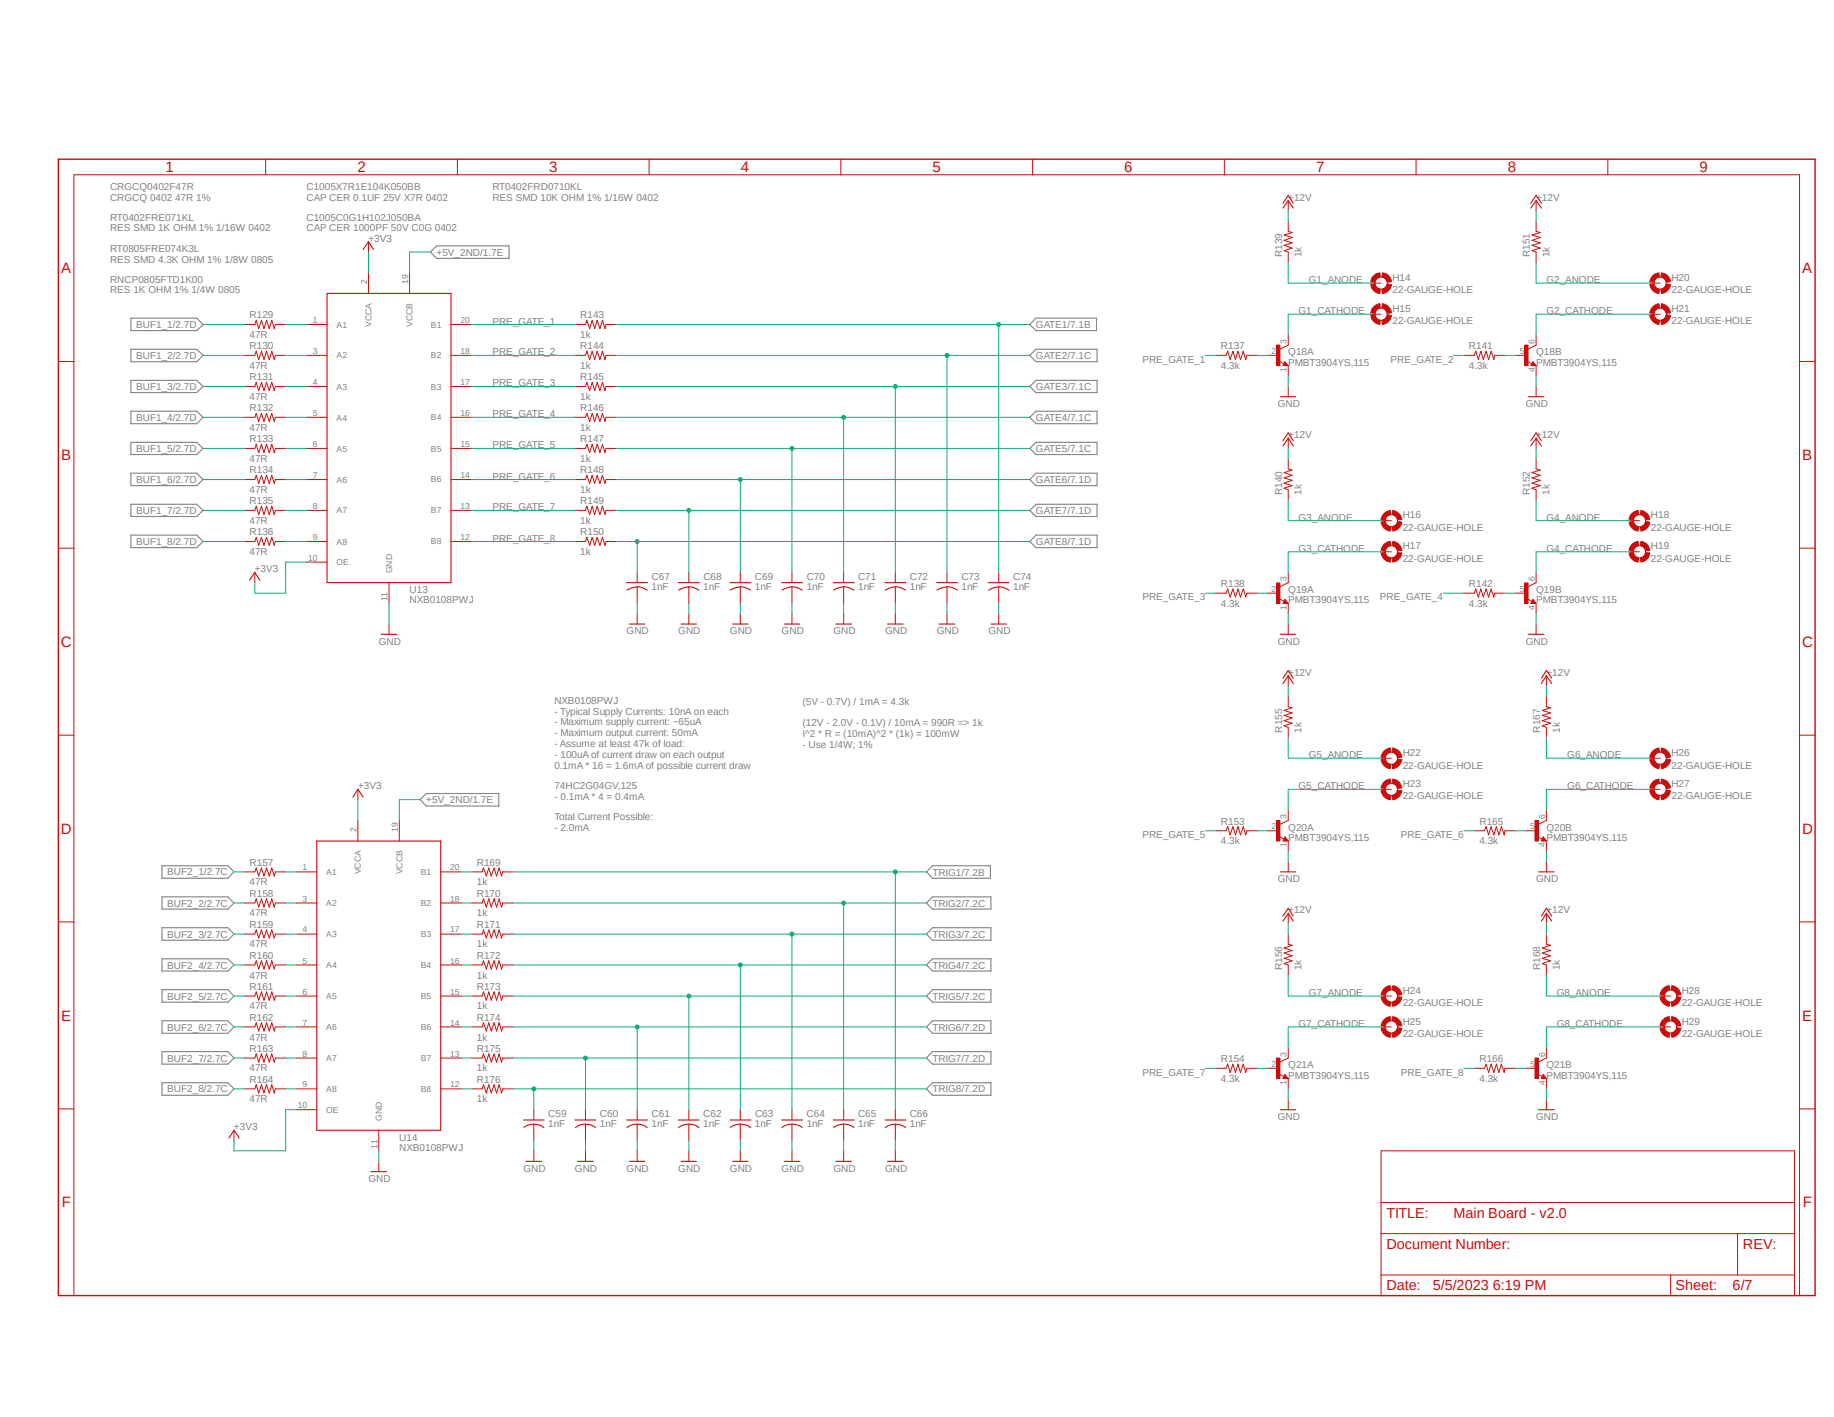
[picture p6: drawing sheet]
<svg xmlns="http://www.w3.org/2000/svg" width="279mm" height="216mm" viewBox="0 0 279 216" stroke-linecap="round" stroke-linejoin="round" font-family="sans-serif">
<defs><g id="words">
<g font-size="2.3" fill="#c90d0c">
<text x="25.2" y="26.2">1</text>
<text x="54.4" y="26.2">2</text>
<text x="83.7" y="26.2">3</text>
<text x="112.9" y="26.2">4</text>
<text x="142.1" y="26.2">5</text>
<text x="171.3" y="26.2">6</text>
<text x="200.5" y="26.2">7</text>
<text x="229.7" y="26.2">8</text>
<text x="258.9" y="26.2">9</text>
<text x="9.3" y="41.7">A</text>
<text x="274.6" y="41.7">A</text>
<text x="9.3" y="70.1">B</text>
<text x="274.6" y="70.1">B</text>
<text x="9.3" y="98.6">C</text>
<text x="274.5" y="98.6">C</text>
<text x="9.3" y="127">D</text>
<text x="274.5" y="127">D</text>
<text x="9.3" y="155.5">E</text>
<text x="274.6" y="155.5">E</text>
<text x="9.4" y="184">F</text>
<text x="274.7" y="184">F</text>
</g>
<g font-size="2.2" fill="#c90d0c">
<text x="211.2" y="185.6">TITLE:</text>
<text x="221.4" y="185.6">Main Board - v2.0</text>
<text x="211.2" y="190.3">Document Number:</text>
<text x="265.5" y="190.3">REV:</text>
<text x="211.2" y="196.6">Date:</text>
<text x="218.3" y="196.6">5/5/2023 6:19 PM</text>
<text x="255.3" y="196.6">Sheet:</text>
<text x="264" y="196.6">6/7</text>
</g>
<g font-size="1.5" fill="#808080">
<text x="16.8" y="28.9">CRGCQ0402F47R</text>
<text x="46.7" y="28.9">C1005X7R1E104K050BB</text>
<text x="75" y="28.9">RT0402FRD0710KL</text>
<text x="16.8" y="30.6">CRGCQ 0402 47R 1%</text>
<text x="16.8" y="33.6">RT0402FRE071KL</text>
<text x="16.8" y="35.3">RES SMD 1K OHM 1% 1/16W 0402</text>
<text x="46.7" y="30.6">CAP CER 0.1UF 25V X7R 0402</text>
<text x="46.7" y="33.6">C1005C0G1H102J050BA</text>
<text x="46.7" y="35.3">CAP CER 1000PF 50V C0G 0402</text>
<text x="75" y="30.6">RES SMD 10K OHM 1% 1/16W 0402</text>
<text x="196.3" y="30.6">+12V</text>
<text x="234" y="30.6">+12V</text>
<text x="16.8" y="38.4">RT0805FRE074K3L</text>
<text x="16.8" y="40">RES SMD 4.3K OHM 1% 1/8W 0805</text>
<text x="56.1" y="36.8">+3V3</text>
<text x="66.5" y="39">+5V_2ND/1.7E</text>
<text x="195.3" y="39.2" transform="rotate(-90 195.3 39.2)">R139</text>
<text x="198.3" y="39.2" transform="rotate(-90 198.3 39.2)">1k</text>
<text x="233.1" y="39.2" transform="rotate(-90 233.1 39.2)">R151</text>
<text x="236" y="39.2" transform="rotate(-90 236 39.2)">1k</text>
<text x="16.8" y="43.1">RNCP0805FTD1K00</text>
<text x="16.8" y="44.7">RES 1K OHM 1% 1/4W 0805</text>
<text x="197.8" y="47.9">G1_CATHODE</text>
<text x="199.4" y="43.1">G1_ANODE</text>
<text x="212.1" y="44.7">22-GAUGE-HOLE</text>
<text x="212.1" y="42.8">H14</text>
<text x="212.1" y="47.5">H15</text>
<text x="235.6" y="43.1">G2_ANODE</text>
<text x="235.6" y="47.9">G2_CATHODE</text>
<text x="254.6" y="44.7">22-GAUGE-HOLE</text>
<text x="254.6" y="42.8">H20</text>
<text x="254.6" y="47.5">H21</text>
<text x="20.7" y="50">BUF1_1/2.7D</text>
<text x="38" y="51.5">47R</text>
<text x="38" y="48.5">R129</text>
<text x="38" y="53.2">R130</text>
<text x="75" y="49.4">PRE_GATE_1</text>
<text x="88.4" y="51.5">1k</text>
<text x="88.4" y="48.5">R143</text>
<text x="88.4" y="53.2">R144</text>
<text x="157.8" y="50">GATE1/7.1B</text>
<text x="186" y="53.2">R137</text>
<text x="212.1" y="49.4">22-GAUGE-HOLE</text>
<text x="223.8" y="53.2">R141</text>
<text x="254.6" y="49.4">22-GAUGE-HOLE</text>
<text x="20.7" y="54.7">BUF1_2/2.7D</text>
<text x="20.7" y="59.4">BUF1_3/2.7D</text>
<text x="38" y="56.2">47R</text>
<text x="38" y="58">R131</text>
<text x="75" y="54.1">PRE_GATE_2</text>
<text x="75" y="58.9">PRE_GATE_3</text>
<text x="88.4" y="56.2">1k</text>
<text x="88.4" y="58">R145</text>
<text x="157.8" y="59.4">GATE3/7.1C</text>
<text x="157.8" y="54.7">GATE2/7.1C</text>
<text x="174" y="55.2">PRE_GATE_1</text>
<text x="186" y="56.2">4.3k</text>
<text x="196.3" y="55.8">PMBT3904YS,115</text>
<text x="196.3" y="54.1">Q18A</text>
<text x="211.8" y="55.2">PRE_GATE_2</text>
<text x="223.8" y="56.2">4.3k</text>
<text x="234" y="54.1">Q18B</text>
<text x="234" y="55.8">PMBT3904YS,115</text>
<text x="20.7" y="64.1">BUF1_4/2.7D</text>
<text x="38" y="60.9">47R</text>
<text x="38" y="65.7">47R</text>
<text x="38" y="62.7">R132</text>
<text x="75" y="63.6">PRE_GATE_4</text>
<text x="88.4" y="60.9">1k</text>
<text x="88.4" y="65.7">1k</text>
<text x="88.4" y="62.7">R146</text>
<text x="157.8" y="64.1">GATE4/7.1C</text>
<text x="194.6" y="62">GND</text>
<text x="232.5" y="62">GND</text>
<text x="20.7" y="68.9">BUF1_5/2.7D</text>
<text x="38" y="70.4">47R</text>
<text x="38" y="67.4">R133</text>
<text x="75" y="68.3">PRE_GATE_5</text>
<text x="88.4" y="70.4">1k</text>
<text x="88.4" y="67.4">R147</text>
<text x="157.8" y="68.9">GATE5/7.1C</text>
<text x="196.3" y="66.8">+12V</text>
<text x="234" y="66.8">+12V</text>
<text x="20.7" y="73.6">BUF1_6/2.7D</text>
<text x="38" y="75.1">47R</text>
<text x="38" y="72.1">R134</text>
<text x="38" y="76.8">R135</text>
<text x="75" y="73.1">PRE_GATE_6</text>
<text x="75" y="77.8">PRE_GATE_7</text>
<text x="88.4" y="75.1">1k</text>
<text x="88.4" y="72.1">R148</text>
<text x="88.4" y="76.8">R149</text>
<text x="157.8" y="73.6">GATE6/7.1D</text>
<text x="195.3" y="75.4" transform="rotate(-90 195.3 75.4)">R140</text>
<text x="198.3" y="75.4" transform="rotate(-90 198.3 75.4)">1k</text>
<text x="233.1" y="75.4" transform="rotate(-90 233.1 75.4)">R152</text>
<text x="236" y="75.4" transform="rotate(-90 236 75.4)">1k</text>
<text x="20.7" y="78.3">BUF1_7/2.7D</text>
<text x="20.7" y="83.1">BUF1_8/2.7D</text>
<text x="38" y="79.8">47R</text>
<text x="38" y="81.6">R136</text>
<text x="75" y="82.5">PRE_GATE_8</text>
<text x="88.4" y="79.8">1k</text>
<text x="88.4" y="81.6">R150</text>
<text x="157.8" y="78.3">GATE7/7.1D</text>
<text x="157.8" y="83.1">GATE8/7.1D</text>
<text x="197.8" y="79.3">G3_ANODE</text>
<text x="213.7" y="80.9">22-GAUGE-HOLE</text>
<text x="213.7" y="79">H16</text>
<text x="213.7" y="83.7">H17</text>
<text x="235.6" y="79.3">G4_ANODE</text>
<text x="251.5" y="80.9">22-GAUGE-HOLE</text>
<text x="251.5" y="79">H18</text>
<text x="251.5" y="83.7">H19</text>
<text x="38" y="84.5">47R</text>
<text x="38.8" y="87.2">+3V3</text>
<text x="88.4" y="84.5">1k</text>
<text x="99.3" y="89.8">1nF</text>
<text x="99.3" y="88.4">C67</text>
<text x="107.1" y="89.8">1nF</text>
<text x="107.1" y="88.4">C68</text>
<text x="115" y="88.4">C69</text>
<text x="115" y="89.8">1nF</text>
<text x="122.9" y="88.4">C70</text>
<text x="122.9" y="89.8">1nF</text>
<text x="130.7" y="89.8">1nF</text>
<text x="130.7" y="88.4">C71</text>
<text x="138.6" y="89.8">1nF</text>
<text x="138.6" y="88.4">C72</text>
<text x="146.5" y="88.4">C73</text>
<text x="146.5" y="89.8">1nF</text>
<text x="154.3" y="89.8">1nF</text>
<text x="154.3" y="88.4">C74</text>
<text x="186" y="89.4">R138</text>
<text x="197.8" y="84.1">G3_CATHODE</text>
<text x="213.7" y="85.6">22-GAUGE-HOLE</text>
<text x="223.8" y="89.4">R142</text>
<text x="235.6" y="84.1">G4_CATHODE</text>
<text x="251.5" y="85.6">22-GAUGE-HOLE</text>
<text x="62.4" y="91.9">NXB0108PWJ</text>
<text x="62.4" y="90.4">U13</text>
<text x="174" y="91.5">PRE_GATE_3</text>
<text x="186" y="92.4">4.3k</text>
<text x="196.3" y="91.9">PMBT3904YS,115</text>
<text x="196.3" y="90.4">Q19A</text>
<text x="210.2" y="91.5">PRE_GATE_4</text>
<text x="223.8" y="92.4">4.3k</text>
<text x="234" y="90.4">Q19B</text>
<text x="234" y="91.9">PMBT3904YS,115</text>
<text x="57.7" y="98.2">GND</text>
<text x="95.5" y="96.6">GND</text>
<text x="103.3" y="96.6">GND</text>
<text x="111.2" y="96.6">GND</text>
<text x="119.1" y="96.6">GND</text>
<text x="127" y="96.6">GND</text>
<text x="134.8" y="96.6">GND</text>
<text x="142.7" y="96.6">GND</text>
<text x="150.6" y="96.6">GND</text>
<text x="194.6" y="98.2">GND</text>
<text x="232.5" y="98.2">GND</text>
<text x="84.5" y="107.2">NXB0108PWJ</text>
<text x="122.3" y="107.4">(5V - 0.7V) / 1mA = 4.3k</text>
<text x="196.3" y="103">+12V</text>
<text x="235.6" y="103">+12V</text>
<text x="84.5" y="108.9">- Typical Supply Currents: 10nA on each</text>
<text x="84.5" y="110.5">- Maximum supply current: ~65uA</text>
<text x="84.5" y="112.2">- Maximum output current: 50mA</text>
<text x="84.5" y="113.8">- Assume at least 47k of load:</text>
<text x="122.3" y="110.7">(12V - 2.0V - 0.1V) / 10mA = 990R =&gt; 1k</text>
<text x="122.3" y="112.3">I^2 * R = (10mA)^2 * (1k) = 100mW</text>
<text x="122.3" y="114">- Use 1/4W; 1%</text>
<text x="195.3" y="111.6" transform="rotate(-90 195.3 111.6)">R155</text>
<text x="198.3" y="111.6" transform="rotate(-90 198.3 111.6)">1k</text>
<text x="234.7" y="111.6" transform="rotate(-90 234.7 111.6)">R167</text>
<text x="237.7" y="111.6" transform="rotate(-90 237.7 111.6)">1k</text>
<text x="84.5" y="115.5">- 100uA of current draw on each output</text>
<text x="84.5" y="117.1">0.1mA * 16 = 1.6mA of possible current draw</text>
<text x="199.4" y="115.5">G5_ANODE</text>
<text x="213.7" y="117.1">22-GAUGE-HOLE</text>
<text x="213.7" y="115.2">H22</text>
<text x="213.7" y="119.9">H23</text>
<text x="238.8" y="115.5">G6_ANODE</text>
<text x="254.6" y="117.1">22-GAUGE-HOLE</text>
<text x="254.6" y="115.2">H26</text>
<text x="254.6" y="119.9">H27</text>
<text x="54.6" y="120.3">+3V3</text>
<text x="64.9" y="122.4">+5V_2ND/1.7E</text>
<text x="84.5" y="120.2">74HC2G04GV,125</text>
<text x="84.5" y="121.8">- 0.1mA * 4 = 0.4mA</text>
<text x="84.5" y="124.9">Total Current Possible:</text>
<text x="186" y="125.6">R153</text>
<text x="197.8" y="120.3">G5_CATHODE</text>
<text x="213.7" y="121.8">22-GAUGE-HOLE</text>
<text x="225.4" y="125.6">R165</text>
<text x="238.8" y="120.3">G6_CATHODE</text>
<text x="254.6" y="121.8">22-GAUGE-HOLE</text>
<text x="38" y="132">R157</text>
<text x="72.6" y="132">R169</text>
<text x="84.5" y="126.6">- 2.0mA</text>
<text x="174" y="127.7">PRE_GATE_5</text>
<text x="186" y="128.6">4.3k</text>
<text x="196.3" y="128.1">PMBT3904YS,115</text>
<text x="196.3" y="126.6">Q20A</text>
<text x="213.4" y="127.7">PRE_GATE_6</text>
<text x="225.4" y="128.6">4.3k</text>
<text x="235.6" y="126.6">Q20B</text>
<text x="235.6" y="128.1">PMBT3904YS,115</text>
<text x="25.5" y="133.4">BUF2_1/2.7C</text>
<text x="38" y="134.9">47R</text>
<text x="38" y="136.7">R158</text>
<text x="72.6" y="134.9">1k</text>
<text x="72.6" y="136.7">R170</text>
<text x="142.1" y="133.4">TRIG1/7.2B</text>
<text x="194.6" y="134.4">GND</text>
<text x="234" y="134.4">GND</text>
<text x="25.5" y="138.1">BUF2_2/2.7C</text>
<text x="25.5" y="142.9">BUF2_3/2.7C</text>
<text x="38" y="139.6">47R</text>
<text x="38" y="141.4">R159</text>
<text x="72.6" y="139.6">1k</text>
<text x="72.6" y="141.4">R171</text>
<text x="142.1" y="138.1">TRIG2/7.2C</text>
<text x="142.1" y="142.9">TRIG3/7.2C</text>
<text x="196.3" y="139.1">+12V</text>
<text x="235.6" y="139.1">+12V</text>
<text x="25.5" y="147.6">BUF2_4/2.7C</text>
<text x="38" y="144.4">47R</text>
<text x="38" y="149.1">47R</text>
<text x="38" y="146.1">R160</text>
<text x="72.6" y="144.4">1k</text>
<text x="72.6" y="149.1">1k</text>
<text x="72.6" y="146.1">R172</text>
<text x="142.1" y="147.6">TRIG4/7.2C</text>
<text x="195.3" y="147.8" transform="rotate(-90 195.3 147.8)">R156</text>
<text x="198.3" y="147.8" transform="rotate(-90 198.3 147.8)">1k</text>
<text x="234.7" y="147.8" transform="rotate(-90 234.7 147.8)">R168</text>
<text x="237.7" y="147.8" transform="rotate(-90 237.7 147.8)">1k</text>
<text x="25.5" y="152.3">BUF2_5/2.7C</text>
<text x="38" y="153.8">47R</text>
<text x="38" y="150.8">R161</text>
<text x="38" y="155.5">R162</text>
<text x="72.6" y="153.8">1k</text>
<text x="72.6" y="150.8">R173</text>
<text x="72.6" y="155.5">R174</text>
<text x="142.1" y="152.3">TRIG5/7.2C</text>
<text x="199.4" y="151.8">G7_ANODE</text>
<text x="213.7" y="153.3">22-GAUGE-HOLE</text>
<text x="213.7" y="151.4">H24</text>
<text x="237.2" y="151.8">G8_ANODE</text>
<text x="256.2" y="153.3">22-GAUGE-HOLE</text>
<text x="256.2" y="151.4">H28</text>
<text x="25.5" y="157">BUF2_6/2.7C</text>
<text x="25.5" y="161.8">BUF2_7/2.7C</text>
<text x="38" y="158.5">47R</text>
<text x="38" y="160.3">R163</text>
<text x="72.6" y="158.5">1k</text>
<text x="72.6" y="160.3">R175</text>
<text x="142.1" y="157">TRIG6/7.2D</text>
<text x="142.1" y="161.8">TRIG7/7.2D</text>
<text x="186" y="161.8">R154</text>
<text x="197.8" y="156.5">G7_CATHODE</text>
<text x="213.7" y="158">22-GAUGE-HOLE</text>
<text x="213.7" y="156.1">H25</text>
<text x="225.4" y="161.8">R166</text>
<text x="237.1" y="156.5">G8_CATHODE</text>
<text x="256.2" y="158">22-GAUGE-HOLE</text>
<text x="256.2" y="156.1">H29</text>
<text x="25.5" y="166.5">BUF2_8/2.7C</text>
<text x="38" y="163.2">47R</text>
<text x="38" y="168">47R</text>
<text x="38" y="165">R164</text>
<text x="72.6" y="163.2">1k</text>
<text x="72.6" y="168">1k</text>
<text x="72.6" y="165">R176</text>
<text x="142.1" y="166.5">TRIG8/7.2D</text>
<text x="174" y="163.9">PRE_GATE_7</text>
<text x="186" y="164.8">4.3k</text>
<text x="196.3" y="164.3">PMBT3904YS,115</text>
<text x="196.3" y="162.8">Q21A</text>
<text x="213.4" y="163.9">PRE_GATE_8</text>
<text x="225.4" y="164.8">4.3k</text>
<text x="235.6" y="162.8">Q21B</text>
<text x="235.6" y="164.3">PMBT3904YS,115</text>
<text x="35.6" y="172.2">+3V3</text>
<text x="60.8" y="173.8">U14</text>
<text x="83.5" y="171.7">1nF</text>
<text x="83.5" y="170.3">C59</text>
<text x="91.4" y="171.7">1nF</text>
<text x="91.4" y="170.3">C60</text>
<text x="99.3" y="170.3">C61</text>
<text x="99.3" y="171.7">1nF</text>
<text x="107.1" y="170.3">C62</text>
<text x="107.1" y="171.7">1nF</text>
<text x="115" y="171.7">1nF</text>
<text x="115" y="170.3">C63</text>
<text x="122.9" y="170.3">C64</text>
<text x="122.9" y="171.7">1nF</text>
<text x="130.7" y="170.3">C65</text>
<text x="130.7" y="171.7">1nF</text>
<text x="138.6" y="171.7">1nF</text>
<text x="138.6" y="170.3">C66</text>
<text x="194.6" y="170.6">GND</text>
<text x="234" y="170.6">GND</text>
<text x="60.8" y="175.3">NXB0108PWJ</text>
<text x="79.8" y="178.5">GND</text>
<text x="87.6" y="178.5">GND</text>
<text x="95.5" y="178.5">GND</text>
<text x="103.3" y="178.5">GND</text>
<text x="111.2" y="178.5">GND</text>
<text x="119.1" y="178.5">GND</text>
<text x="127" y="178.5">GND</text>
<text x="134.8" y="178.5">GND</text>
<text x="56.1" y="180.1">GND</text>
</g>
<g font-size="1.3" fill="#808080">
<text x="55.9" y="43.3" transform="rotate(-90 55.9 43.3)">2</text>
<text x="62.2" y="43.3" transform="rotate(-90 62.2 43.3)">19</text>
<text x="47.7" y="49.2">1</text>
<text x="47.7" y="53.9">3</text>
<text x="51.3" y="49.9">A1</text>
<text x="56.6" y="49.8" transform="rotate(-90 56.6 49.8)">VCCA</text>
<text x="62.9" y="49.8" transform="rotate(-90 62.9 49.8)">VCCB</text>
<text x="65.7" y="49.9">B1</text>
<text x="70.1" y="53.9">18</text>
<text x="70.1" y="49.2">20</text>
<text x="193.7" y="53.9">2</text>
<text x="196" y="52.4" transform="rotate(-90 196 52.4)">3</text>
<text x="231.5" y="53.9">5</text>
<text x="233.8" y="52.4" transform="rotate(-90 233.8 52.4)">6</text>
<text x="47.7" y="58.7">4</text>
<text x="51.3" y="54.6">A2</text>
<text x="51.3" y="59.4">A3</text>
<text x="65.7" y="59.4">B3</text>
<text x="65.7" y="54.6">B2</text>
<text x="70.1" y="58.7">17</text>
<text x="196" y="56.7" transform="rotate(-90 196 56.7)">1</text>
<text x="233.8" y="56.7" transform="rotate(-90 233.8 56.7)">4</text>
<text x="47.7" y="63.4">5</text>
<text x="51.3" y="64.1">A4</text>
<text x="65.7" y="64.1">B4</text>
<text x="70.1" y="63.4">16</text>
<text x="47.7" y="68.1">6</text>
<text x="51.3" y="68.8">A5</text>
<text x="65.7" y="68.8">B5</text>
<text x="70.1" y="68.1">15</text>
<text x="47.7" y="72.8">7</text>
<text x="47.7" y="77.6">8</text>
<text x="51.3" y="73.5">A6</text>
<text x="65.7" y="73.5">B6</text>
<text x="70.1" y="77.6">13</text>
<text x="70.1" y="72.8">14</text>
<text x="47.7" y="82.3">9</text>
<text x="51.3" y="78.2">A7</text>
<text x="51.3" y="83">A8</text>
<text x="65.7" y="82.9">B8</text>
<text x="65.7" y="78.2">B7</text>
<text x="70.1" y="82.3">12</text>
<text x="46.9" y="85.4">10</text>
<text x="51.3" y="86.1">OE</text>
<text x="59.7" y="87.3" transform="rotate(-90 59.7 87.3)">GND</text>
<text x="196" y="88.6" transform="rotate(-90 196 88.6)">3</text>
<text x="233.8" y="88.6" transform="rotate(-90 233.8 88.6)">6</text>
<text x="59.1" y="91.6" transform="rotate(-90 59.1 91.6)">11</text>
<text x="193.7" y="90.1">2</text>
<text x="196" y="92.9" transform="rotate(-90 196 92.9)">1</text>
<text x="231.5" y="90.1">5</text>
<text x="233.8" y="92.9" transform="rotate(-90 233.8 92.9)">4</text>
<text x="196" y="124.8" transform="rotate(-90 196 124.8)">3</text>
<text x="235.4" y="124.8" transform="rotate(-90 235.4 124.8)">6</text>
<text x="54.3" y="126.7" transform="rotate(-90 54.3 126.7)">2</text>
<text x="60.6" y="126.7" transform="rotate(-90 60.6 126.7)">19</text>
<text x="193.7" y="126.4">2</text>
<text x="196" y="129.1" transform="rotate(-90 196 129.1)">1</text>
<text x="233.1" y="126.4">5</text>
<text x="235.4" y="129.1" transform="rotate(-90 235.4 129.1)">4</text>
<text x="46.1" y="132.6">1</text>
<text x="46.1" y="137.4">3</text>
<text x="49.7" y="133.4">A1</text>
<text x="55" y="133.2" transform="rotate(-90 55 133.2)">VCCA</text>
<text x="61.3" y="133.2" transform="rotate(-90 61.3 133.2)">VCCB</text>
<text x="64.1" y="133.3">B1</text>
<text x="68.6" y="137.4">18</text>
<text x="68.6" y="132.6">20</text>
<text x="46.1" y="142.1">4</text>
<text x="49.7" y="138.1">A2</text>
<text x="49.7" y="142.8">A3</text>
<text x="64.1" y="142.8">B3</text>
<text x="64.1" y="138.1">B2</text>
<text x="68.6" y="142.1">17</text>
<text x="46.1" y="146.8">5</text>
<text x="49.7" y="147.5">A4</text>
<text x="64.1" y="147.5">B4</text>
<text x="68.6" y="146.8">16</text>
<text x="46.1" y="151.6">6</text>
<text x="49.7" y="152.2">A5</text>
<text x="64.1" y="152.2">B5</text>
<text x="68.6" y="151.6">15</text>
<text x="46.1" y="156.3">7</text>
<text x="46.1" y="161">8</text>
<text x="49.7" y="156.9">A6</text>
<text x="49.7" y="161.7">A7</text>
<text x="64.1" y="161.7">B7</text>
<text x="64.1" y="156.9">B6</text>
<text x="68.6" y="161">13</text>
<text x="68.6" y="156.3">14</text>
<text x="196" y="161" transform="rotate(-90 196 161)">3</text>
<text x="235.4" y="161" transform="rotate(-90 235.4 161)">6</text>
<text x="46.1" y="165.7">9</text>
<text x="49.7" y="166.4">A8</text>
<text x="64.1" y="166.4">B8</text>
<text x="68.6" y="165.7">12</text>
<text x="193.7" y="162.6">2</text>
<text x="196" y="165.3" transform="rotate(-90 196 165.3)">1</text>
<text x="233.1" y="162.6">5</text>
<text x="235.4" y="165.3" transform="rotate(-90 235.4 165.3)">4</text>
<text x="45.4" y="168.9">10</text>
<text x="49.7" y="169.5">OE</text>
<text x="58.2" y="170.8" transform="rotate(-90 58.2 170.8)">GND</text>
<text x="57.5" y="175" transform="rotate(-90 57.5 175)">11</text>
</g>
</g></defs>
<path d="M8.6 24l268.2 173.8M276.8 24l-268.2 173.8" fill="none" stroke="#fff" stroke-width=".15"/>
<g fill="none" stroke="#808080" stroke-width=".17">
<path d="M65.6 38.4l.9-.9h11.1v1.9h-11.1zM19.9 58h10.1l.9 .9-.9 .9h-10.1zM19.9 48.5h10.1l.9 .9-.9 1h-10.1zM19.9 53.2h10.1l.9 .9-.9 1h-10.1zM157.8 53.2h9.3v1.9h-9.3l-.9-1zM157.8 58h9.3v1.8h-9.3l-.9-.9zM157.8 48.5h9.2v1.9h-9.2l-.9-1zM19.9 72.1h10.1l.9 1-.9 .9h-10.1zM19.9 76.8h10.1l.9 1-.9 .9h-10.1zM19.9 62.7h10.1l.9 .9-.9 1h-10.1zM19.9 67.4h10.1l.9 .9-.9 1h-10.1zM157.8 72.1h9.3v1.9h-9.3l-.9-.9z"/>
<path d="M157.8 62.7h9.3v1.9h-9.3l-.9-1zM157.8 67.4h9.3v1.9h-9.3l-.9-1zM157.8 76.8h9.3v1.9h-9.3l-.9-.9zM19.9 81.5h10.1l.9 1-.9 .9h-10.1zM157.8 81.5h9.3v1.9h-9.3l-.9-.9zM24.7 136.7h10l.9 .9-.9 .9h-10zM24.7 131.9h10l.9 .9-.9 1h-10zM64.9 120.9h11.1v1.9h-11.1l-.9-1zM141.1 132.8l1-.9h8.8v1.9h-8.8zM142.1 136.7h8.9v1.8h-8.9l-1-.9zM24.7 150.8h10l.9 1-.9 .9h-10zM24.7 155.5h10l.9 1-.9 .9h-10z"/>
<path d="M24.7 141.4h10l.9 .9-.9 1h-10zM24.7 146.1h10l.9 .9-.9 1h-10zM141.1 147l1-.9h8.9v1.9h-8.9zM141.1 156.5l1-1h8.9v1.9h-8.9zM142.1 141.4h8.9v1.9h-8.9l-1-1zM142.1 150.8h8.9v1.9h-8.9l-1-.9zM24.7 165h10l.9 .9-.9 1h-10zM24.7 160.2h10l.9 1-.9 .9h-10zM141.1 165.9l1-.9h8.9v1.9h-8.9zM142.1 160.2h8.9v1.9h-8.9l-1-.9z"/>
</g>
<g fill="none" stroke="#c90d0c" stroke-width=".15">
<path d="M40.5 24.3v2.3M56.1 36.8v1.6M69.7 24.3v2.3M98.9 24.3v2.3M128.1 24.3v2.3M157.3 24.3v2.3M186.5 24.3v2.3M215.7 24.3v2.3M244.9 24.3v2.3M8.9 55.1h2.4M37.2 49.4h1.6l.2-.6 .4 1.3 .4-1.3 .4 1.3 .4-1.3 .4 1.3 .4-1.3 .4 1.3 .2-.7h1.5M37.2 54.1h1.6l.2-.6 .4 1.3 .4-1.3 .4 1.3 .4-1.3 .4 1.3 .4-1.3 .4 1.3 .2-.7h1.5"/>
<path d="M37.2 58.9h1.6l.2-.6 .4 1.2 .4-1.2 .4 1.2 .4-1.2 .4 1.2 .4-1.2 .4 1.2 .2-.6h1.5M46.7 49.4h3.1M46.7 54.1h3.1M46.7 58.9h3.1M56.1 41.6v3.1M62.4 41.6v3.1M68.7 49.4h3.2M68.7 54.1h3.2M68.7 58.9h3.2M87.6 49.4h1.6l.2-.6 .4 1.3 .4-1.3 .4 1.3 .4-1.3 .4 1.3 .4-1.3 .4 1.3 .1-.7h1.6M87.6 54.1h1.6l.2-.6 .4 1.3 .4-1.3 .4 1.3 .4-1.3 .4 1.3 .4-1.3 .4 1.3 .1-.7h1.6M87.6 58.9h1.6l.2-.6 .4 1.2 .4-1.2 .4 1.2 .4-1.2 .4 1.2 .4-1.2 .4 1.2 .1-.6h1.6"/>
<path d="M194.9 55l.7 .4M195.7 55.1l.6 .6h-.8zM196.3 52.6l-1.3 .6M274.2 55.1h2.3M37.2 63.6h1.6l.2-.6 .4 1.2 .4-1.2 .4 1.2 .4-1.2 .4 1.2 .4-1.2 .4 1.2 .2-.6h1.5M37.2 68.3h1.6l.2-.6 .4 1.3 .4-1.3 .4 1.3 .4-1.3 .4 1.3 .4-1.3 .4 1.3 .2-.7h1.5M37.2 73.1h1.6l.2-.7 .4 1.3 .4-1.3 .4 1.3 .4-1.3 .4 1.3 .4-1.3 .4 1.3 .2-.6h1.5M37.2 77.8h1.6l.2-.7 .4 1.3 .4-1.3 .4 1.3 .4-1.3 .4 1.3 .4-1.3 .4 1.3 .2-.6h1.5M46.7 63.6h3.1M46.7 68.3h3.1M46.7 73.1h3.1M46.7 77.8h3.1"/>
<path d="M68.7 63.6h3.2M68.7 68.3h3.2M68.7 73.1h3.2M68.7 77.8h3.2M87.6 63.6h1.6l.2-.6 .4 1.2 .4-1.2 .4 1.2 .4-1.2 .4 1.2 .4-1.2 .4 1.2 .1-.6h1.6M87.6 68.3h1.6l.2-.6 .4 1.3 .4-1.3 .4 1.3 .4-1.3 .4 1.3 .4-1.3 .4 1.3 .1-.7h1.6M87.6 73.1h1.6l.2-.7 .4 1.3 .4-1.3 .4 1.3 .4-1.3 .4 1.3 .4-1.3 .4 1.3 .1-.6h1.6M87.6 77.8h1.6l.2-.7 .4 1.3 .4-1.3 .4 1.3 .4-1.3 .4 1.3 .4-1.3 .4 1.3 .1-.6h1.6M8.9 83.5h2.4M37.2 82.5h1.6l.2-.6 .4 1.2 .4-1.2 .4 1.2 .4-1.2 .4 1.2 .4-1.2 .4 1.2 .2-.6h1.5M46.7 82.5h3.1M46.7 85.6h3.1"/>
<path d="M59.3 88.8v3.1M59.3 95.1v1.5M68.7 82.5h3.2M87.6 82.5h1.6l.2-.6 .4 1.2 .4-1.2 .4 1.2 .4-1.2 .4 1.2 .4-1.2 .4 1.2 .1-.6h1.6M274.2 83.5h2.3M8.9 112h2.4M274.2 112h2.3M37.2 132.8h1.6l.2-.6 .4 1.3 .4-1.3 .4 1.3 .4-1.3 .4 1.3 .4-1.3 .4 1.3 .2-.7h1.5M37.2 137.6h1.6l.2-.7 .4 1.3 .4-1.3 .4 1.3 .4-1.3 .4 1.3 .4-1.3 .4 1.3 .2-.6h1.5M45.1 132.8h3.2M45.1 137.6h3.2M54.5 120.3v1.5"/>
<path d="M54.5 125v3.1M60.8 125v3.1M67.1 132.8h3.2M67.1 137.6h3.2M71.9 132.8h1.5l.3-.6 .4 1.3 .4-1.3 .3 1.3 .5-1.3 .3 1.3 .4-1.3 .4 1.3 .2-.7h1.5M71.9 137.6h1.5l.3-.7 .4 1.3 .4-1.3 .3 1.3 .5-1.3 .3 1.3 .4-1.3 .4 1.3 .2-.6h1.5M8.9 140.5h2.4M37.2 142.3h1.6l.2-.6 .4 1.2 .4-1.2 .4 1.2 .4-1.2 .4 1.2 .4-1.2 .4 1.2 .2-.6h1.5M37.2 147h1.6l.2-.6 .4 1.3 .4-1.3 .4 1.3 .4-1.3 .4 1.3 .4-1.3 .4 1.3 .2-.7h1.5M37.2 151.8h1.6l.2-.7 .4 1.3 .4-1.3 .4 1.3 .4-1.3 .4 1.3 .4-1.3 .4 1.3 .2-.6h1.5M37.2 156.5h1.6l.2-.7 .4 1.3 .4-1.3 .4 1.3 .4-1.3 .4 1.3 .4-1.3 .4 1.3 .2-.6h1.5M45.1 142.3h3.2"/>
<path d="M45.1 147h3.2M45.1 151.8h3.2M45.1 156.5h3.2M67.1 142.3h3.2M67.1 147h3.2M67.1 151.8h3.2M67.1 156.5h3.2M71.9 142.3h1.5l.3-.6 .4 1.2 .4-1.2 .3 1.2 .5-1.2 .3 1.2 .4-1.2 .4 1.2 .2-.6h1.5M71.9 147h1.5l.3-.6 .4 1.3 .4-1.3 .3 1.3 .5-1.3 .3 1.3 .4-1.3 .4 1.3 .2-.7h1.5M71.9 151.8h1.5l.3-.7 .4 1.3 .4-1.3 .3 1.3 .5-1.3 .3 1.3 .4-1.3 .4 1.3 .2-.6h1.5M71.9 156.5h1.5l.3-.7 .4 1.3 .4-1.3 .3 1.3 .5-1.3 .3 1.3 .4-1.3 .4 1.3 .2-.6h1.5M274.2 140.5h2.3"/>
<path d="M8.9 169h2.4M37.2 161.2h1.6l.2-.6 .4 1.2 .4-1.2 .4 1.2 .4-1.2 .4 1.2 .4-1.2 .4 1.2 .2-.6h1.5M37.2 165.9h1.6l.2-.6 .4 1.2 .4-1.2 .4 1.2 .4-1.2 .4 1.2 .4-1.2 .4 1.2 .2-.6h1.5M45.1 161.2h3.2M45.1 165.9h3.2M45.1 169.1h3.2M57.7 172.2v3.1M57.7 177v1.5M67.1 161.2h3.2M67.1 165.9h3.2M71.9 161.2h1.5l.3-.6 .4 1.2 .4-1.2 .3 1.2 .5-1.2 .3 1.2 .4-1.2 .4 1.2 .2-.6h1.5M71.9 165.9h1.5l.3-.6 .4 1.2 .4-1.2 .3 1.2 .5-1.2 .3 1.2 .4-1.2 .4 1.2 .2-.6h1.5"/>
<path d="M210.4 175.3h63v22.1h-63zM274.2 169h2.3M11.3 197.4v-170.8h262.9v170.8M210.4 188h63M210.4 194.3h63M210.4 183.2h63M254.5 194.3v3.1M264.7 188v6.3"/>
</g>
<path d="M8.9 24.3h267.6v173.1h-267.6z" fill="none" stroke="#c90d0c" stroke-width=".21"/>
<path d="M55.3 38l.8-1.2 .8 1.2M49.8 44.7h18.9v44.1h-18.9zM195.7 55.4l.1 .2h-.2l.1-.4 .4 .5h-.5M58.1 96.6h2.4M48.3 128.1h18.8v44.1h-18.8zM53.8 121.5l.7-1.2 .8 1.2M56.5 178.5h2.4" fill="none" stroke="#c90d0c" stroke-width=".17"/>
<path d="M194.5 52.6h.5v3.1h-.5z" fill-rule="evenodd" fill="#c90d0c"/>
<path d="M193.1 54.1h1.5M194.5 52.6h.5v3.1h-.5zM196.3 51v1.6M196.3 55.7v1.6M232.6 55l.8 .4M233.6 55.1l.4 .6h-.8zM234 52.6l-1.3 .6" fill="none" stroke="#c90d0c" stroke-width=".15"/>
<path d="M233.6 55.4v.2h-.2l.2-.4 .2 .5h-.4" fill="none" stroke="#c90d0c" stroke-width=".17"/>
<path d="M232.3 52.6h.5v3.1h-.5z" fill-rule="evenodd" fill="#c90d0c"/>
<path d="M230.9 54.1h1.6M232.3 52.6h.5v3.1h-.5zM234 51v1.6M234 55.7v1.6M194.9 91.2l.7 .4M195.7 91.3l.6 .6h-.8zM196.3 88.8l-1.3 .6" fill="none" stroke="#c90d0c" stroke-width=".15"/>
<path d="M195.7 91.6l.1 .2h-.2l.1-.3 .4 .4h-.5" fill="none" stroke="#c90d0c" stroke-width=".17"/>
<path d="M194.5 88.8h.5v3.1h-.5z" fill-rule="evenodd" fill="#c90d0c"/>
<path d="M193.1 90.4h1.5M194.5 88.8h.5v3.1h-.5zM196.3 87.2v1.6M196.3 91.9v1.6M232.6 91.2l.8 .4M233.6 91.3l.4 .6h-.8zM234 88.8l-1.3 .6" fill="none" stroke="#c90d0c" stroke-width=".15"/>
<path d="M233.6 91.6v.2h-.2l.2-.3 .2 .4h-.4" fill="none" stroke="#c90d0c" stroke-width=".17"/>
<path d="M232.3 88.8h.5v3.1h-.5z" fill-rule="evenodd" fill="#c90d0c"/>
<path d="M230.9 90.4h1.6M232.3 88.8h.5v3.1h-.5zM234 87.2v1.6M234 91.9v1.6M194.9 127.5l.7 .3M195.7 127.5l.6 .6h-.8zM196.3 125l-1.3 .6" fill="none" stroke="#c90d0c" stroke-width=".15"/>
<path d="M195.7 127.8l.1 .2h-.2l.1-.3 .4 .4h-.5" fill="none" stroke="#c90d0c" stroke-width=".17"/>
<path d="M194.5 125h.5v3.1h-.5z" fill-rule="evenodd" fill="#c90d0c"/>
<path d="M193.1 126.6h1.5M194.5 125h.5v3.1h-.5zM196.3 123.4v1.6M196.3 128.1v1.6M234.2 127.5l.8 .3M235.1 127.5l.5 .6h-.8zM235.6 125l-1.3 .6" fill="none" stroke="#c90d0c" stroke-width=".15"/>
<path d="M235.1 127.8l.1 .2h-.3l.2-.3 .4 .4h-.6" fill="none" stroke="#c90d0c" stroke-width=".17"/>
<path d="M233.8 125h.6v3.1h-.6z" fill-rule="evenodd" fill="#c90d0c"/>
<path d="M232.5 126.6h1.5M233.8 125h.6v3.1h-.6zM235.6 123.4v1.6M235.6 128.1v1.6M194.9 163.7l.7 .3M195.7 163.7l.6 .6h-.8zM196.3 161.2l-1.3 .6" fill="none" stroke="#c90d0c" stroke-width=".15"/>
<path d="M195.7 164l.1 .2h-.2l.1-.3 .4 .4h-.5" fill="none" stroke="#c90d0c" stroke-width=".17"/>
<path d="M194.5 161.2h.5v3.1h-.5z" fill-rule="evenodd" fill="#c90d0c"/>
<path d="M196.3 159.6v1.6M193.1 162.8h1.5M194.5 161.2h.5v3.1h-.5zM196.3 164.3v1.6M234.2 163.7l.8 .3M235.1 163.7l.5 .6h-.8zM235.6 161.2l-1.3 .6" fill="none" stroke="#c90d0c" stroke-width=".15"/>
<path d="M235.1 164l.1 .2h-.3l.2-.3 .4 .4h-.6" fill="none" stroke="#c90d0c" stroke-width=".17"/>
<path d="M233.8 161.2h.6v3.1h-.6z" fill-rule="evenodd" fill="#c90d0c"/>
<g fill="none" stroke="#c90d0c" stroke-width=".15">
<path d="M196.3 33.7v1.6l.5 .1-1.2 .4 1.2 .4-1.2 .4 1.2 .4-1.2 .4 1.2 .4-1.2 .4 .7 .2v1.6M234 33.7v1.6l.7 .1-1.3 .4 1.3 .4-1.3 .4 1.3 .4-1.3 .4 1.3 .4-1.3 .4 .6 .2v1.6M185.2 54.1h1.6l.2-.6 .4 1.3 .4-1.3 .4 1.3 .4-1.3 .4 1.3 .4-1.3 .4 1.3 .1-.7h1.6M196.3 58.9v1.6M223 54.1h1.6l.2-.6 .4 1.3 .4-1.3 .4 1.3 .4-1.3 .4 1.3 .4-1.3 .4 1.3 .1-.7h1.6M234 58.9v1.6M196.3 69.9v1.6l.5 .1-1.2 .4 1.2 .4-1.2 .4 1.2 .4-1.2 .4 1.2 .4-1.2 .4 .7 .2v1.6M234 69.9v1.6l.7 .1-1.3 .4 1.3 .4-1.3 .4 1.3 .4-1.3 .4 1.3 .4-1.3 .4 .6 .2v1.6M185.2 90.4h1.6l.2-.7 .4 1.3 .4-1.3 .4 1.3 .4-1.3 .4 1.3 .4-1.3 .4 1.3 .1-.6h1.6M196.3 95.1v1.5M223 90.4h1.6l.2-.7 .4 1.3 .4-1.3 .4 1.3 .4-1.3 .4 1.3 .4-1.3 .4 1.3 .1-.6h1.6M234 95.1v1.5"/>
<path d="M196.3 106.1v1.6l.5 .1-1.2 .4 1.2 .4-1.2 .4 1.2 .4-1.2 .4 1.2 .4-1.2 .4 .7 .2v1.6M235.6 106.1v1.6l.6 .1-1.3 .4 1.3 .4-1.3 .4 1.3 .4-1.3 .4 1.3 .4-1.3 .4 .7 .2v1.6M185.2 126.6h1.6l.2-.7 .4 1.3 .4-1.3 .4 1.3 .4-1.3 .4 1.3 .4-1.3 .4 1.3 .1-.6h1.6M196.3 131.3v1.5M224.6 126.6h1.5l.3-.7 .4 1.3 .4-1.3 .4 1.3 .4-1.3 .3 1.3 .4-1.3 .5 1.3 .1-.6h1.6M235.6 131.3v1.5M196.3 142.3v1.6l.5 .1-1.2 .4 1.2 .4-1.2 .4 1.2 .4-1.2 .4 1.2 .4-1.2 .4 .7 .2v1.6M235.6 142.3v1.6l.6 .1-1.3 .4 1.3 .4-1.3 .4 1.3 .4-1.3 .4 1.3 .4-1.3 .4 .7 .2v1.6M235.6 159.6v1.6M185.2 162.8h1.6l.2-.7 .4 1.3 .4-1.3 .4 1.3 .4-1.3 .4 1.3 .4-1.3 .4 1.3 .1-.6h1.6M196.3 167.5v1.6M224.6 162.8h1.5l.3-.7 .4 1.3 .4-1.3 .4 1.3 .4-1.3 .3 1.3 .4-1.3 .5 1.3 .1-.6h1.6"/>
<path d="M232.5 162.8h1.5M233.8 161.2h.6v3.1h-.6zM235.6 164.3v1.6M235.6 167.5v1.6"/>
</g>
<path d="M195.1 60.5h2.3M232.8 60.5h2.4M195.1 96.6h2.3M232.8 96.6h2.4M195.1 132.8h2.3M234.4 132.8h2.4M195.1 169.1h2.3M234.4 169.1h2.4" fill="none" stroke="#c90d0c" stroke-width=".17"/>
<path d="M210.6 41.6a1.46 1.46 0 0 1 1.4 1.3l-.6 .1a.97 .97 0 0 0-.9-.8z" fill-rule="evenodd" fill="#c90d0c"/>
<path d="M210.6 41.6a1.46 1.46 0 0 1 1.4 1.3l-.6 .1a.97 .97 0 0 0-.9-.8z" fill="none" stroke="#c90d0c" stroke-width=".15"/>
<path d="M209.3 42l.3-.3 .6-.1 .1 .6a.88 .88 0 0 0-.8 .8l-.7-.1 .2-.6z" fill-rule="evenodd" fill="#c90d0c"/>
<path d="M209.3 42l.3-.3 .6-.1 .1 .6a.88 .88 0 0 0-.8 .8l-.7-.1 .2-.6z" fill="none" stroke="#c90d0c" stroke-width=".15"/>
<path d="M208.8 43.3h.7a.88 .88 0 0 0 .8 .8l-.1 .6a1.55 1.55 0 0 1-1.4-1.4z" fill-rule="evenodd" fill="#c90d0c"/>
<path d="M208.8 43.3h.7a.88 .88 0 0 0 .8 .8l-.1 .6a1.55 1.55 0 0 1-1.4-1.4z" fill="none" stroke="#c90d0c" stroke-width=".15"/>
<path d="M210.5 44.1a.97 .97 0 0 0 .9-.8h.6a1.46 1.46 0 0 1-1.4 1.4z" fill-rule="evenodd" fill="#c90d0c"/>
<g fill="none" stroke="#c90d0c" stroke-width=".15">
<path d="M208.8 43.1h1.6M210.5 44.1a.97 .97 0 0 0 .9-.8h.6a1.46 1.46 0 0 1-1.4 1.4z"/>
<circle cx="210.4" cy="43.1" r=".93"/>
</g>
<path d="M210.6 46.3a1.55 1.55 0 0 1 1.4 1.4l-.6 .1a1.09 1.09 0 0 0-.9-.9z" fill-rule="evenodd" fill="#c90d0c"/>
<path d="M210.6 46.3a1.55 1.55 0 0 1 1.4 1.4l-.6 .1a1.09 1.09 0 0 0-.9-.9z" fill="none" stroke="#c90d0c" stroke-width=".15"/>
<path d="M209.3 46.7l.3-.2 .6-.2 .1 .6a.97 .97 0 0 0-.8 .9l-.7-.1 .2-.6z" fill-rule="evenodd" fill="#c90d0c"/>
<path d="M209.3 46.7l.3-.2 .6-.2 .1 .6a.97 .97 0 0 0-.8 .9l-.7-.1 .2-.6z" fill="none" stroke="#c90d0c" stroke-width=".15"/>
<path d="M208.8 48h.7a.87 .87 0 0 0 .8 .8l-.1 .6a1.65 1.65 0 0 1-1.4-1.4z" fill-rule="evenodd" fill="#c90d0c"/>
<path d="M208.8 48h.7a.87 .87 0 0 0 .8 .8l-.1 .6a1.65 1.65 0 0 1-1.4-1.4z" fill="none" stroke="#c90d0c" stroke-width=".15"/>
<path d="M210.5 48.8a.96 .96 0 0 0 .9-.8h.6a1.55 1.55 0 0 1-1.4 1.4z" fill-rule="evenodd" fill="#c90d0c"/>
<g fill="none" stroke="#c90d0c" stroke-width=".15">
<path d="M208.8 47.9h1.6M210.5 48.8a.96 .96 0 0 0 .9-.8h.6a1.55 1.55 0 0 1-1.4 1.4z"/>
<circle cx="210.4" cy="47.9" r=".93"/>
</g>
<path d="M253.1 41.6a1.46 1.46 0 0 1 1.4 1.3l-.6 .1a.97 .97 0 0 0-.9-.8z" fill-rule="evenodd" fill="#c90d0c"/>
<path d="M253.1 41.6a1.46 1.46 0 0 1 1.4 1.3l-.6 .1a.97 .97 0 0 0-.9-.8z" fill="none" stroke="#c90d0c" stroke-width=".15"/>
<path d="M251.8 42l.3-.3 .6-.1 .1 .6a.87 .87 0 0 0-.8 .8l-.7-.1z" fill-rule="evenodd" fill="#c90d0c"/>
<path d="M251.8 42l.3-.3 .6-.1 .1 .6a.87 .87 0 0 0-.8 .8l-.7-.1z" fill="none" stroke="#c90d0c" stroke-width=".15"/>
<path d="M251.3 43.3h.7a.87 .87 0 0 0 .8 .8l-.1 .6a1.55 1.55 0 0 1-1.4-1.4z" fill-rule="evenodd" fill="#c90d0c"/>
<path d="M251.3 43.3h.7a.87 .87 0 0 0 .8 .8l-.1 .6a1.55 1.55 0 0 1-1.4-1.4z" fill="none" stroke="#c90d0c" stroke-width=".15"/>
<path d="M253 44.1a.97 .97 0 0 0 .9-.8h.6a1.46 1.46 0 0 1-1.4 1.4z" fill-rule="evenodd" fill="#c90d0c"/>
<g fill="none" stroke="#c90d0c" stroke-width=".15">
<path d="M251.3 43.1h1.6M253 44.1a.97 .97 0 0 0 .9-.8h.6a1.46 1.46 0 0 1-1.4 1.4z"/>
<circle cx="252.9" cy="43.1" r=".93"/>
</g>
<path d="M253.1 46.3a1.55 1.55 0 0 1 1.4 1.4l-.6 .1a1.09 1.09 0 0 0-.9-.9z" fill-rule="evenodd" fill="#c90d0c"/>
<path d="M253.1 46.3a1.55 1.55 0 0 1 1.4 1.4l-.6 .1a1.09 1.09 0 0 0-.9-.9z" fill="none" stroke="#c90d0c" stroke-width=".15"/>
<path d="M251.8 46.7l.9-.4 .1 .6a.96 .96 0 0 0-.8 .9l-.7-.1z" fill-rule="evenodd" fill="#c90d0c"/>
<path d="M251.8 46.7l.9-.4 .1 .6a.96 .96 0 0 0-.8 .9l-.7-.1z" fill="none" stroke="#c90d0c" stroke-width=".15"/>
<path d="M251.3 48h.7a.87 .87 0 0 0 .8 .8l-.1 .6a1.65 1.65 0 0 1-1.4-1.4z" fill-rule="evenodd" fill="#c90d0c"/>
<path d="M251.3 48h.7a.87 .87 0 0 0 .8 .8l-.1 .6a1.65 1.65 0 0 1-1.4-1.4z" fill="none" stroke="#c90d0c" stroke-width=".15"/>
<path d="M253 48.8a.96 .96 0 0 0 .9-.8h.6a1.55 1.55 0 0 1-1.4 1.4z" fill-rule="evenodd" fill="#c90d0c"/>
<g fill="none" stroke="#c90d0c" stroke-width=".15">
<path d="M251.3 47.9h1.6M253 48.8a.96 .96 0 0 0 .9-.8h.6a1.55 1.55 0 0 1-1.4 1.4z"/>
<circle cx="252.9" cy="47.9" r=".93"/>
</g>
<path d="M212.2 114a1.65 1.65 0 0 1 1.4 1.4h-.7a1.09 1.09 0 0 0-.8-.8z" fill-rule="evenodd" fill="#c90d0c"/>
<path d="M212.2 114a1.65 1.65 0 0 1 1.4 1.4h-.7a1.09 1.09 0 0 0-.8-.8z" fill="none" stroke="#c90d0c" stroke-width=".15"/>
<path d="M210.9 114.4l.9-.4 .1 .6a.96 .96 0 0 0-.9 .8h-.6z" fill-rule="evenodd" fill="#c90d0c"/>
<path d="M210.9 114.4l.9-.4 .1 .6a.96 .96 0 0 0-.9 .8h-.6z" fill="none" stroke="#c90d0c" stroke-width=".15"/>
<path d="M210.4 115.7h.6a.96 .96 0 0 0 .9 .8l-.1 .6a1.65 1.65 0 0 1-1.4-1.4z" fill-rule="evenodd" fill="#c90d0c"/>
<path d="M210.4 115.7h.6a.96 .96 0 0 0 .9 .8l-.1 .6a1.65 1.65 0 0 1-1.4-1.4z" fill="none" stroke="#c90d0c" stroke-width=".15"/>
<path d="M212.1 116.5a1.09 1.09 0 0 0 .8-.8h.7a1.65 1.65 0 0 1-1.4 1.4z" fill-rule="evenodd" fill="#c90d0c"/>
<g fill="none" stroke="#c90d0c" stroke-width=".15">
<path d="M210.4 115.5h1.6M212.1 116.5a1.09 1.09 0 0 0 .8-.8h.7a1.65 1.65 0 0 1-1.4 1.4z"/>
<circle cx="212" cy="115.5" r=".93"/>
</g>
<path d="M212.2 118.7a1.55 1.55 0 0 1 1.4 1.4h-.7a.97 .97 0 0 0-.8-.8z" fill-rule="evenodd" fill="#c90d0c"/>
<path d="M212.2 118.7a1.55 1.55 0 0 1 1.4 1.4h-.7a.97 .97 0 0 0-.8-.8z" fill="none" stroke="#c90d0c" stroke-width=".15"/>
<path d="M210.9 119.1l.3-.2 .6-.2 .1 .6a.87 .87 0 0 0-.9 .8h-.6z" fill-rule="evenodd" fill="#c90d0c"/>
<path d="M210.9 119.1l.3-.2 .6-.2 .1 .6a.87 .87 0 0 0-.9 .8h-.6z" fill="none" stroke="#c90d0c" stroke-width=".15"/>
<path d="M210.4 120.5l.6-.1a.87 .87 0 0 0 .9 .8l-.1 .6a1.55 1.55 0 0 1-1.4-1.3z" fill-rule="evenodd" fill="#c90d0c"/>
<path d="M210.4 120.5l.6-.1a.87 .87 0 0 0 .9 .8l-.1 .6a1.55 1.55 0 0 1-1.4-1.3z" fill="none" stroke="#c90d0c" stroke-width=".15"/>
<path d="M212.1 121.2a.97 .97 0 0 0 .8-.8l.7 .1a1.55 1.55 0 0 1-1.4 1.3z" fill-rule="evenodd" fill="#c90d0c"/>
<g fill="none" stroke="#c90d0c" stroke-width=".15">
<path d="M210.4 120.3h1.6M212.1 121.2a.97 .97 0 0 0 .8-.8l.7 .1a1.55 1.55 0 0 1-1.4 1.3z"/>
<circle cx="212" cy="120.3" r=".93"/>
</g>
<path d="M253.1 114a1.55 1.55 0 0 1 1.4 1.4h-.6a1.09 1.09 0 0 0-.9-.8z" fill-rule="evenodd" fill="#c90d0c"/>
<path d="M253.1 114a1.55 1.55 0 0 1 1.4 1.4h-.6a1.09 1.09 0 0 0-.9-.8z" fill="none" stroke="#c90d0c" stroke-width=".15"/>
<path d="M251.8 114.4l.9-.4 .1 .6a.96 .96 0 0 0-.8 .8h-.7z" fill-rule="evenodd" fill="#c90d0c"/>
<path d="M251.8 114.4l.9-.4 .1 .6a.96 .96 0 0 0-.8 .8h-.7z" fill="none" stroke="#c90d0c" stroke-width=".15"/>
<path d="M251.3 115.7h.7a.96 .96 0 0 0 .8 .8l-.1 .6a1.65 1.65 0 0 1-1.4-1.4z" fill-rule="evenodd" fill="#c90d0c"/>
<path d="M251.3 115.7h.7a.96 .96 0 0 0 .8 .8l-.1 .6a1.65 1.65 0 0 1-1.4-1.4z" fill="none" stroke="#c90d0c" stroke-width=".15"/>
<path d="M253.9 115.7h.6a1.55 1.55 0 0 1-1.4 1.4l-.1-.6a1.09 1.09 0 0 0 .9-.8z" fill-rule="evenodd" fill="#c90d0c"/>
<g fill="none" stroke="#c90d0c" stroke-width=".15">
<path d="M251.3 115.5h1.6M253.9 115.7h.6a1.55 1.55 0 0 1-1.4 1.4l-.1-.6a1.09 1.09 0 0 0 .9-.8z"/>
<circle cx="252.9" cy="115.5" r=".93"/>
</g>
<path d="M253.1 118.7a1.46 1.46 0 0 1 1.4 1.4h-.6a.97 .97 0 0 0-.9-.8z" fill-rule="evenodd" fill="#c90d0c"/>
<path d="M253.1 118.7a1.46 1.46 0 0 1 1.4 1.4h-.6a.97 .97 0 0 0-.9-.8z" fill="none" stroke="#c90d0c" stroke-width=".15"/>
<path d="M251.8 119.1l.3-.2 .6-.2 .1 .6a.87 .87 0 0 0-.8 .8h-.7z" fill-rule="evenodd" fill="#c90d0c"/>
<path d="M251.8 119.1l.3-.2 .6-.2 .1 .6a.87 .87 0 0 0-.8 .8h-.7z" fill="none" stroke="#c90d0c" stroke-width=".15"/>
<path d="M251.3 120.5l.7-.1a.87 .87 0 0 0 .8 .8l-.1 .6a1.55 1.55 0 0 1-1.4-1.3z" fill-rule="evenodd" fill="#c90d0c"/>
<path d="M251.3 120.5l.7-.1a.87 .87 0 0 0 .8 .8l-.1 .6a1.55 1.55 0 0 1-1.4-1.3z" fill="none" stroke="#c90d0c" stroke-width=".15"/>
<path d="M253 121.2a.97 .97 0 0 0 .9-.8l.6 .1a1.46 1.46 0 0 1-1.4 1.3z" fill-rule="evenodd" fill="#c90d0c"/>
<g fill="none" stroke="#c90d0c" stroke-width=".15">
<path d="M251.3 120.3h1.6M253 121.2a.97 .97 0 0 0 .9-.8l.6 .1a1.46 1.46 0 0 1-1.4 1.3z"/>
<circle cx="252.9" cy="120.3" r=".93"/>
</g>
<path d="M212.2 77.8a1.65 1.65 0 0 1 1.4 1.4h-.7a.97 .97 0 0 0-.8-.8z" fill-rule="evenodd" fill="#c90d0c"/>
<path d="M212.2 77.8a1.65 1.65 0 0 1 1.4 1.4h-.7a.97 .97 0 0 0-.8-.8z" fill="none" stroke="#c90d0c" stroke-width=".15"/>
<path d="M210.9 78.2l.9-.4 .1 .6a.87 .87 0 0 0-.9 .8h-.6l.2-.7z" fill-rule="evenodd" fill="#c90d0c"/>
<path d="M210.9 78.2l.9-.4 .1 .6a.87 .87 0 0 0-.9 .8h-.6l.2-.7z" fill="none" stroke="#c90d0c" stroke-width=".15"/>
<path d="M210.4 79.5h.6a.96 .96 0 0 0 .9 .8l-.1 .6a1.55 1.55 0 0 1-1.4-1.4z" fill-rule="evenodd" fill="#c90d0c"/>
<path d="M210.4 79.5h.6a.96 .96 0 0 0 .9 .8l-.1 .6a1.55 1.55 0 0 1-1.4-1.4z" fill="none" stroke="#c90d0c" stroke-width=".15"/>
<path d="M212.1 80.3a1.09 1.09 0 0 0 .8-.8h.7a1.55 1.55 0 0 1-1.4 1.4z" fill-rule="evenodd" fill="#c90d0c"/>
<g fill="none" stroke="#c90d0c" stroke-width=".15">
<path d="M210.4 79.3h1.6M212.1 80.3a1.09 1.09 0 0 0 .8-.8h.7a1.55 1.55 0 0 1-1.4 1.4z"/>
<circle cx="212" cy="79.3" r=".93"/>
</g>
<path d="M212.2 82.5a1.55 1.55 0 0 1 1.4 1.4h-.7a1.09 1.09 0 0 0-.8-.8z" fill-rule="evenodd" fill="#c90d0c"/>
<path d="M212.2 82.5a1.55 1.55 0 0 1 1.4 1.4h-.7a1.09 1.09 0 0 0-.8-.8z" fill="none" stroke="#c90d0c" stroke-width=".15"/>
<path d="M210.9 82.9l.3-.2 .6-.2 .1 .6a.96 .96 0 0 0-.9 .8h-.6z" fill-rule="evenodd" fill="#c90d0c"/>
<path d="M210.9 82.9l.3-.2 .6-.2 .1 .6a.96 .96 0 0 0-.9 .8h-.6z" fill="none" stroke="#c90d0c" stroke-width=".15"/>
<path d="M210.4 84.2h.6a.87 .87 0 0 0 .9 .8l-.1 .6a1.65 1.65 0 0 1-1.4-1.4z" fill-rule="evenodd" fill="#c90d0c"/>
<path d="M210.4 84.2h.6a.87 .87 0 0 0 .9 .8l-.1 .6a1.65 1.65 0 0 1-1.4-1.4z" fill="none" stroke="#c90d0c" stroke-width=".15"/>
<path d="M212.1 85a.97 .97 0 0 0 .8-.8h.7a1.65 1.65 0 0 1-1.4 1.4z" fill-rule="evenodd" fill="#c90d0c"/>
<g fill="none" stroke="#c90d0c" stroke-width=".15">
<path d="M210.4 84.1h1.6M212.1 85a.97 .97 0 0 0 .8-.8h.7a1.65 1.65 0 0 1-1.4 1.4z"/>
<circle cx="212" cy="84.1" r=".93"/>
</g>
<path d="M250 77.8a1.55 1.55 0 0 1 1.3 1.4h-.6a.88 .88 0 0 0-.8-.8z" fill-rule="evenodd" fill="#c90d0c"/>
<path d="M250 77.8a1.55 1.55 0 0 1 1.3 1.4h-.6a.88 .88 0 0 0-.8-.8z" fill="none" stroke="#c90d0c" stroke-width=".15"/>
<path d="M248.6 78.2l1-.4v.6a.88 .88 0 0 0-.8 .8h-.6l.2-.7z" fill-rule="evenodd" fill="#c90d0c"/>
<path d="M248.6 78.2l1-.4v.6a.88 .88 0 0 0-.8 .8h-.6l.2-.7z" fill="none" stroke="#c90d0c" stroke-width=".15"/>
<path d="M248.2 79.5h.6a.97 .97 0 0 0 .8 .8v.6a1.46 1.46 0 0 1-1.4-1.4z" fill-rule="evenodd" fill="#c90d0c"/>
<path d="M248.2 79.5h.6a.97 .97 0 0 0 .8 .8v.6a1.46 1.46 0 0 1-1.4-1.4z" fill="none" stroke="#c90d0c" stroke-width=".15"/>
<path d="M250.7 79.5h.6a1.46 1.46 0 0 1-1.3 1.4l-.1-.6a.97 .97 0 0 0 .8-.8z" fill-rule="evenodd" fill="#c90d0c"/>
<g fill="none" stroke="#c90d0c" stroke-width=".15">
<path d="M248.2 79.3h1.6M250.7 79.5h.6a1.46 1.46 0 0 1-1.3 1.4l-.1-.6a.97 .97 0 0 0 .8-.8z"/>
<circle cx="249.8" cy="79.3" r=".93"/>
</g>
<path d="M250 82.5a1.46 1.46 0 0 1 1.3 1.4h-.6a.97 .97 0 0 0-.8-.8z" fill-rule="evenodd" fill="#c90d0c"/>
<path d="M250 82.5a1.46 1.46 0 0 1 1.3 1.4h-.6a.97 .97 0 0 0-.8-.8z" fill="none" stroke="#c90d0c" stroke-width=".15"/>
<path d="M248.6 82.9l.4-.2 .6-.2v.6a.97 .97 0 0 0-.8 .8h-.6l.2-.6z" fill-rule="evenodd" fill="#c90d0c"/>
<path d="M248.6 82.9l.4-.2 .6-.2v.6a.97 .97 0 0 0-.8 .8h-.6l.2-.6z" fill="none" stroke="#c90d0c" stroke-width=".15"/>
<path d="M248.2 84.2h.6a.88 .88 0 0 0 .8 .8v.6a1.55 1.55 0 0 1-1.4-1.4z" fill-rule="evenodd" fill="#c90d0c"/>
<path d="M248.2 84.2h.6a.88 .88 0 0 0 .8 .8v.6a1.55 1.55 0 0 1-1.4-1.4z" fill="none" stroke="#c90d0c" stroke-width=".15"/>
<path d="M249.9 85a.88 .88 0 0 0 .8-.8h.6a1.55 1.55 0 0 1-1.3 1.4z" fill-rule="evenodd" fill="#c90d0c"/>
<g fill="none" stroke="#c90d0c" stroke-width=".15">
<path d="M248.2 84.1h1.6M249.9 85a.88 .88 0 0 0 .8-.8h.6a1.55 1.55 0 0 1-1.3 1.4z"/>
<circle cx="249.8" cy="84.1" r=".93"/>
</g>
<path d="M212.2 150.2a1.55 1.55 0 0 1 1.4 1.4h-.7a1.09 1.09 0 0 0-.8-.8z" fill-rule="evenodd" fill="#c90d0c"/>
<path d="M212.2 150.2a1.55 1.55 0 0 1 1.4 1.4h-.7a1.09 1.09 0 0 0-.8-.8z" fill="none" stroke="#c90d0c" stroke-width=".15"/>
<path d="M210.9 150.6l.3-.2 .6-.2 .1 .6a.96 .96 0 0 0-.9 .8h-.6z" fill-rule="evenodd" fill="#c90d0c"/>
<path d="M210.9 150.6l.3-.2 .6-.2 .1 .6a.96 .96 0 0 0-.9 .8h-.6z" fill="none" stroke="#c90d0c" stroke-width=".15"/>
<path d="M210.4 151.9l.6-.1a.87 .87 0 0 0 .9 .9l-.1 .6a1.65 1.65 0 0 1-1.4-1.4z" fill-rule="evenodd" fill="#c90d0c"/>
<path d="M210.4 151.9l.6-.1a.87 .87 0 0 0 .9 .9l-.1 .6a1.65 1.65 0 0 1-1.4-1.4z" fill="none" stroke="#c90d0c" stroke-width=".15"/>
<path d="M212.1 152.7a.96 .96 0 0 0 .8-.9l.7 .1a1.65 1.65 0 0 1-1.4 1.4z" fill-rule="evenodd" fill="#c90d0c"/>
<g fill="none" stroke="#c90d0c" stroke-width=".15">
<path d="M210.4 151.8h1.6M212.1 152.7a.96 .96 0 0 0 .8-.9l.7 .1a1.65 1.65 0 0 1-1.4 1.4z"/>
<circle cx="212" cy="151.8" r=".93"/>
</g>
<path d="M212.2 154.9a1.65 1.65 0 0 1 1.4 1.4h-.7a.97 .97 0 0 0-.8-.8z" fill-rule="evenodd" fill="#c90d0c"/>
<path d="M212.2 154.9a1.65 1.65 0 0 1 1.4 1.4h-.7a.97 .97 0 0 0-.8-.8z" fill="none" stroke="#c90d0c" stroke-width=".15"/>
<path d="M210.9 155.4l.3-.3 .6-.2 .1 .6a.87 .87 0 0 0-.9 .8h-.6l.2-.6z" fill-rule="evenodd" fill="#c90d0c"/>
<path d="M210.9 155.4l.3-.3 .6-.2 .1 .6a.87 .87 0 0 0-.9 .8h-.6l.2-.6z" fill="none" stroke="#c90d0c" stroke-width=".15"/>
<path d="M210.4 156.7l.6-.1a.96 .96 0 0 0 .9 .8l-.1 .6a1.55 1.55 0 0 1-1.4-1.3z" fill-rule="evenodd" fill="#c90d0c"/>
<path d="M210.4 156.7l.6-.1a.96 .96 0 0 0 .9 .8l-.1 .6a1.55 1.55 0 0 1-1.4-1.3z" fill="none" stroke="#c90d0c" stroke-width=".15"/>
<path d="M212.1 157.4a1.09 1.09 0 0 0 .8-.8l.7 .1a1.55 1.55 0 0 1-1.4 1.3z" fill-rule="evenodd" fill="#c90d0c"/>
<g fill="none" stroke="#c90d0c" stroke-width=".15">
<path d="M210.4 156.5h1.6M212.1 157.4a1.09 1.09 0 0 0 .8-.8l.7 .1a1.55 1.55 0 0 1-1.4 1.3z"/>
<circle cx="212" cy="156.5" r=".93"/>
</g>
<path d="M254.7 150.2a1.55 1.55 0 0 1 1.4 1.4h-.7a1.09 1.09 0 0 0-.8-.8z" fill-rule="evenodd" fill="#c90d0c"/>
<path d="M254.7 150.2a1.55 1.55 0 0 1 1.4 1.4h-.7a1.09 1.09 0 0 0-.8-.8z" fill="none" stroke="#c90d0c" stroke-width=".15"/>
<path d="M253.4 150.6l.3-.2 .6-.2 .1 .6a1.09 1.09 0 0 0-.9 .8h-.6z" fill-rule="evenodd" fill="#c90d0c"/>
<path d="M253.4 150.6l.3-.2 .6-.2 .1 .6a1.09 1.09 0 0 0-.9 .8h-.6z" fill="none" stroke="#c90d0c" stroke-width=".15"/>
<path d="M252.9 151.9l.6-.1a.96 .96 0 0 0 .9 .9l-.1 .6a1.65 1.65 0 0 1-1.4-1.4z" fill-rule="evenodd" fill="#c90d0c"/>
<path d="M252.9 151.9l.6-.1a.96 .96 0 0 0 .9 .9l-.1 .6a1.65 1.65 0 0 1-1.4-1.4z" fill="none" stroke="#c90d0c" stroke-width=".15"/>
<path d="M254.6 152.7a.96 .96 0 0 0 .8-.9l.7 .1a1.65 1.65 0 0 1-1.4 1.4z" fill-rule="evenodd" fill="#c90d0c"/>
<g fill="none" stroke="#c90d0c" stroke-width=".15">
<path d="M252.9 151.8h1.6M254.6 152.7a.96 .96 0 0 0 .8-.9l.7 .1a1.65 1.65 0 0 1-1.4 1.4z"/>
<circle cx="254.5" cy="151.8" r=".93"/>
</g>
<path d="M254.7 154.9a1.65 1.65 0 0 1 1.4 1.4h-.7a.97 .97 0 0 0-.8-.8z" fill-rule="evenodd" fill="#c90d0c"/>
<path d="M254.7 154.9a1.65 1.65 0 0 1 1.4 1.4h-.7a.97 .97 0 0 0-.8-.8z" fill="none" stroke="#c90d0c" stroke-width=".15"/>
<path d="M253.4 155.4l.3-.3 .6-.2 .1 .6a.97 .97 0 0 0-.9 .8h-.6l.2-.6z" fill-rule="evenodd" fill="#c90d0c"/>
<path d="M253.4 155.4l.3-.3 .6-.2 .1 .6a.97 .97 0 0 0-.9 .8h-.6l.2-.6z" fill="none" stroke="#c90d0c" stroke-width=".15"/>
<path d="M252.9 156.7l.6-.1a1.09 1.09 0 0 0 .9 .8l-.1 .6a1.55 1.55 0 0 1-1.4-1.3z" fill-rule="evenodd" fill="#c90d0c"/>
<path d="M252.9 156.7l.6-.1a1.09 1.09 0 0 0 .9 .8l-.1 .6a1.55 1.55 0 0 1-1.4-1.3z" fill="none" stroke="#c90d0c" stroke-width=".15"/>
<path d="M254.6 157.4a1.09 1.09 0 0 0 .8-.8l.7 .1a1.55 1.55 0 0 1-1.4 1.3z" fill-rule="evenodd" fill="#c90d0c"/>
<g fill="none" stroke="#c90d0c" stroke-width=".15">
<path d="M196.3 30.6v1.5M234 30.6v1.5M196.3 66.8v1.5M234 66.8v1.5M38.8 87.2v1.6M97.1 87.2v1.6M97.1 89.4v2.5M97.1 93.5v1.6M104.9 87.2v1.6M104.9 89.4v2.5M104.9 93.5v1.6M112.8 87.2v1.6"/>
<path d="M112.8 89.4v2.5M112.8 93.5v1.6M120.6 87.2v1.6M120.6 89.4v2.5M120.6 93.5v1.6M128.5 87.2v1.6M128.5 89.4v2.5M128.5 93.5v1.6M136.4 87.2v1.6M136.4 89.4v2.5M136.4 93.5v1.6M144.3 87.2v1.6"/>
<path d="M144.3 89.4v2.5M144.3 93.5v1.6M152.1 87.2v1.6M152.1 89.4v2.5M152.1 93.5v1.6M196.3 103v1.5M235.6 103v1.5M196.3 139.1v1.6M235.6 139.1v1.6M252.9 156.5h1.6M254.6 157.4a1.09 1.09 0 0 0 .8-.8l.7 .1a1.55 1.55 0 0 1-1.4 1.3zM35.6 172.2v1.6"/>
<path d="M81.3 169.1v1.5M81.3 171.3v2.5M81.3 175.3v1.7M89.2 169.1v1.5M89.2 171.3v2.5M89.2 175.3v1.7M97.1 169.1v1.5M97.1 171.3v2.5M97.1 175.3v1.7M104.9 169.1v1.5M104.9 171.3v2.5M104.9 175.3v1.7"/>
<path d="M112.8 169.1v1.5M112.8 171.3v2.5M112.8 175.3v1.7M120.6 169.1v1.5M120.6 171.3v2.5M120.6 175.3v1.7M128.5 169.1v1.5M128.5 171.3v2.5M128.5 175.3v1.7M136.4 169.1v1.5M136.4 171.3v2.5M136.4 175.3v1.7"/>
<circle cx="254.5" cy="156.5" r=".93"/>
</g>
<g fill="none" stroke="#c90d0c" stroke-width=".17">
<path d="M195.5 31.7l.8-1.1 .7 1.1M195.5 30.9l.8-1.1 .7 1.1M233.2 31.7l.8-1.1 .8 1.1M233.2 30.9l.8-1.1 .8 1.1M195.5 67.9l.8-1.1 .7 1.1M195.5 67.1l.8-1.1 .7 1.1M233.2 67.9l.8-1.1 .8 1.1M233.2 67.1l.8-1.1 .8 1.1M38 88.4l.8-1.2 .8 1.2M95.5 88.8h3.1M95.5 89.9a2.6 2.6 0 0 1 3.1 0M95.9 95.1h2.3"/>
<path d="M103.3 88.8h3.2M103.4 89.9a2.6 2.6 0 0 1 3.1 0M103.8 95.1h2.3M111.2 88.8h3.2M111.3 89.9a2.6 2.6 0 0 1 3 0M111.6 95.1h2.4M119.1 88.8h3.2M119.1 89.9a2.6 2.6 0 0 1 3.1 0M119.5 95.1h2.3M127 88.8h3.1M127 89.9a2.6 2.6 0 0 1 3.1 0M127.3 95.1h2.4"/>
<path d="M134.8 88.8h3.2M134.9 89.9a2.6 2.6 0 0 1 3.1 0M135.2 95.1h2.4M142.7 88.8h3.1M142.7 89.9a2.6 2.6 0 0 1 3.1 0M143.1 95.1h2.4M150.6 88.8h3.1M150.6 89.9a2.6 2.6 0 0 1 3.1 0M151 95.1h2.3M195.5 104.1l.8-1.1 .7 1.1M195.5 103.3l.8-1.1 .7 1.1M234.8 104.1l.8-1.1 .8 1.1"/>
<path d="M234.8 103.3l.8-1.1 .8 1.1M195.5 139.6l.8-1.2 .7 1.2M234.8 139.6l.8-1.2 .8 1.2M195.5 140.3l.8-1.2 .7 1.2M234.8 140.3l.8-1.2 .8 1.2M34.9 173.4l.7-1.2 .8 1.2M79.8 170.6h3.1M79.8 171.8a2.54 2.54 0 0 1 3 0M80.1 177h2.4M87.6 170.6h3.2M87.7 171.8a2.54 2.54 0 0 1 3 0M88 177h2.4"/>
<path d="M95.5 170.6h3.1M95.5 171.8a2.6 2.6 0 0 1 3.1 0M95.9 177h2.3M103.3 170.6h3.2M103.4 171.8a2.6 2.6 0 0 1 3.1 0M103.8 177h2.3M111.2 170.6h3.2M111.3 171.8a2.6 2.6 0 0 1 3 0M111.6 177h2.4M119.1 170.6h3.2M119.1 171.8a2.6 2.6 0 0 1 3.1 0M119.5 177h2.3"/>
<path d="M127 170.6h3.1M127 171.8a2.6 2.6 0 0 1 3.1 0M127.3 177h2.4M134.8 170.6h3.2M134.9 171.8a2.6 2.6 0 0 1 3.1 0M135.2 177h2.4"/>
</g>
<g fill="none" stroke="#0dab76" stroke-width=".15">
<path d="M196.3 57.3v1.6M234 57.3v1.6M93.9 73.1h63M112.8 73.1v14.1M59.3 91.9v3.2M97.1 91.9v1.6M104.9 91.9v1.6M112.8 91.9v1.6M120.6 91.9v1.6M128.5 91.9v1.6M136.4 91.9v1.6M144.3 91.9v1.6"/>
<path d="M152.1 91.9v1.6M196.3 93.5v1.6M234 93.5v1.6M196.3 129.7v1.6M235.6 129.7v1.6M57.7 175.3v1.7M81.3 173.8v1.5M89.2 173.8v1.5M97.1 173.8v1.5M104.9 173.8v1.5M112.8 173.8v1.5M120.6 173.8v1.5"/>
<path d="M128.5 173.8v1.5M136.4 173.8v1.5M196.3 165.9v1.6M235.6 165.9v1.6"/>
</g>
<circle cx="112.8" cy="73.1" r=".3" fill="#0dab76"/>
<g fill="none" stroke="#0dab76" stroke-width=".15">
<path d="M93.9 58.9h63M136.4 58.9v28.3"/>
<circle cx="112.8" cy="73.1" r=".3"/>
</g>
<circle cx="136.4" cy="58.9" r=".3" fill="#0dab76"/>
<g fill="none" stroke="#0dab76" stroke-width=".15">
<path d="M78.1 165.9h63M81.3 165.9v3.2"/>
<circle cx="136.4" cy="58.9" r=".3"/>
</g>
<circle cx="81.3" cy="165.9" r=".3" fill="#0dab76"/>
<g fill="none" stroke="#0dab76" stroke-width=".15">
<path d="M78.1 151.8h63M104.9 151.8v17.3"/>
<circle cx="81.3" cy="165.9" r=".3"/>
</g>
<circle cx="104.9" cy="151.8" r=".3" fill="#0dab76"/>
<g fill="none" stroke="#0dab76" stroke-width=".15">
<path d="M78.1 137.6h63M128.5 137.6v31.5"/>
<circle cx="104.9" cy="151.8" r=".3"/>
</g>
<circle cx="128.5" cy="137.6" r=".3" fill="#0dab76"/>
<g fill="none" stroke="#0dab76" stroke-width=".15">
<path d="M56.1 38.4v3.2M43.5 58.9h3.2M43.5 63.6h3.2M43.5 77.8h3.2M43.5 73.1h3.2M43.5 68.3h3.2M93.9 77.8h63M104.9 77.8v9.4M43.5 82.5h3.2M46.7 85.6h-3.2v4.8h-4.7v-1.6M43.5 132.8h1.6M43.5 137.6h1.6"/>
<path d="M54.5 121.8v3.2M43.5 142.3h1.6M43.5 147h1.6M43.5 156.5h1.6M43.5 151.8h1.6M43.5 161.2h1.6M45.1 169.1h-1.6v6.2h-7.9v-1.5"/>
<circle cx="128.5" cy="137.6" r=".3"/>
</g>
<circle cx="104.9" cy="77.8" r=".3" fill="#0dab76"/>
<g fill="none" stroke="#0dab76" stroke-width=".15">
<path d="M93.9 63.6h63M128.5 63.6v23.6"/>
<circle cx="104.9" cy="77.8" r=".3"/>
</g>
<circle cx="128.5" cy="63.6" r=".3" fill="#0dab76"/>
<g fill="none" stroke="#0dab76" stroke-width=".15">
<path d="M93.9 49.4h63M152.1 49.4v37.8"/>
<circle cx="128.5" cy="63.6" r=".3"/>
</g>
<circle cx="152.1" cy="49.4" r=".3" fill="#0dab76"/>
<g fill="none" stroke="#0dab76" stroke-width=".15">
<path d="M78.1 156.5h63M97.1 156.5v12.6"/>
<circle cx="152.1" cy="49.4" r=".3"/>
</g>
<circle cx="97.1" cy="156.5" r=".3" fill="#0dab76"/>
<g fill="none" stroke="#0dab76" stroke-width=".15">
<path d="M78.1 142.3h63M120.6 142.3v26.8"/>
<circle cx="97.1" cy="156.5" r=".3"/>
</g>
<circle cx="120.6" cy="142.3" r=".3" fill="#0dab76"/>
<g fill="none" stroke="#0dab76" stroke-width=".15">
<path d="M78.1 161.2h63M89.2 161.2v7.9"/>
<circle cx="120.6" cy="142.3" r=".3"/>
</g>
<circle cx="89.2" cy="161.2" r=".3" fill="#0dab76"/>
<g fill="none" stroke="#0dab76" stroke-width=".15">
<path d="M93.9 54.1h63M144.3 54.1v33.1"/>
<circle cx="89.2" cy="161.2" r=".3"/>
</g>
<circle cx="144.3" cy="54.1" r=".3" fill="#0dab76"/>
<g fill="none" stroke="#0dab76" stroke-width=".15">
<path d="M30.9 49.4h6.3M30.9 54.1h6.3M30.9 58.9h6.3M30.9 63.6h6.3M30.9 68.3h6.3M30.9 73.1h6.3M30.9 77.8h6.3M30.9 82.5h6.3M35.6 132.8h1.6M35.6 137.6h1.6M35.6 142.3h1.6M35.6 147h1.6"/>
<path d="M35.6 151.8h1.6M35.6 156.5h1.6M78.1 147h63M112.8 147v22.1M35.6 161.2h1.6M35.6 165.9h1.6"/>
<circle cx="144.3" cy="54.1" r=".3"/>
</g>
<circle cx="112.8" cy="147" r=".3" fill="#0dab76"/>
<g fill="none" stroke="#0dab76" stroke-width=".15">
<path d="M78.1 132.8h63M136.4 132.8v36.3M43.5 165.9h1.6"/>
<circle cx="112.8" cy="147" r=".3"/>
</g>
<circle cx="136.4" cy="132.8" r=".3" fill="#0dab76"/>
<g fill="none" stroke="#0dab76" stroke-width=".15">
<path d="M93.9 82.5h63M97.1 82.5v4.7"/>
<circle cx="136.4" cy="132.8" r=".3"/>
</g>
<circle cx="97.1" cy="82.5" r=".3" fill="#0dab76"/>
<g fill="none" stroke="#0dab76" stroke-width=".15">
<path d="M93.9 68.3h63M120.6 68.3v18.9"/>
<circle cx="97.1" cy="82.5" r=".3"/>
</g>
<circle cx="120.6" cy="68.3" r=".3" fill="#0dab76"/>
<g fill="none" stroke="#0dab76" stroke-width=".15">
<path d="M65.6 38.4h-3.2v3.2M196.3 32.1v1.6M234 32.1v1.6M43.5 54.1h3.2M43.5 49.4h3.2M71.9 54.1h15.7M71.9 49.4h15.7M71.9 58.9h15.7M183.6 54.1h1.6M191.5 54.1h1.6M196.3 40v3.1h12.5M208.8 47.9h-12.5v3.1"/>
<path d="M221.4 54.1h1.6M229.3 54.1h1.6M234 40v3.1h17.3M251.3 47.9h-17.3v3.1M71.9 63.6h15.7M71.9 68.3h15.7M71.9 73.1h15.7M71.9 77.8h15.7M196.3 68.3v1.6M196.3 76.2v3.1h14.1M234 68.3v1.6M234 76.2v3.1h14.2"/>
<path d="M71.9 82.5h15.7M183.6 90.4h1.6M191.5 90.4h1.6M210.4 84.1h-14.1v3.1M219.8 90.4h3.2M229.3 90.4h1.6M248.2 84.1h-14.2v3.1M196.3 104.5v1.6M196.3 112.4v3.1h14.1M235.6 112.4v3.1h15.7M235.6 104.5v1.6M64 121.8h-3.2v3.2"/>
<path d="M70.3 132.8h1.6M70.3 137.6h1.6M183.6 126.6h1.6M191.5 126.6h1.6M210.4 120.3h-14.1v3.1M223 126.6h1.6M230.9 126.6h1.6M251.3 120.3h-15.7v3.1M70.3 142.3h1.6M70.3 147h1.6M70.3 151.8h1.6M70.3 156.5h1.6"/>
<path d="M196.3 148.6v3.2h14.1M196.3 140.7v1.6M210.4 156.5h-14.1v3.1M235.6 148.6v3.2h17.3M235.6 140.7v1.6M252.9 156.5h-17.3v3.1M70.3 161.2h1.6M70.3 165.9h1.6M183.6 162.8h1.6M191.5 162.8h1.6M223 162.8h1.6M230.9 162.8h1.6"/>
<circle cx="120.6" cy="68.3" r=".3"/>
</g>
<use href="#words"/>
</svg>
